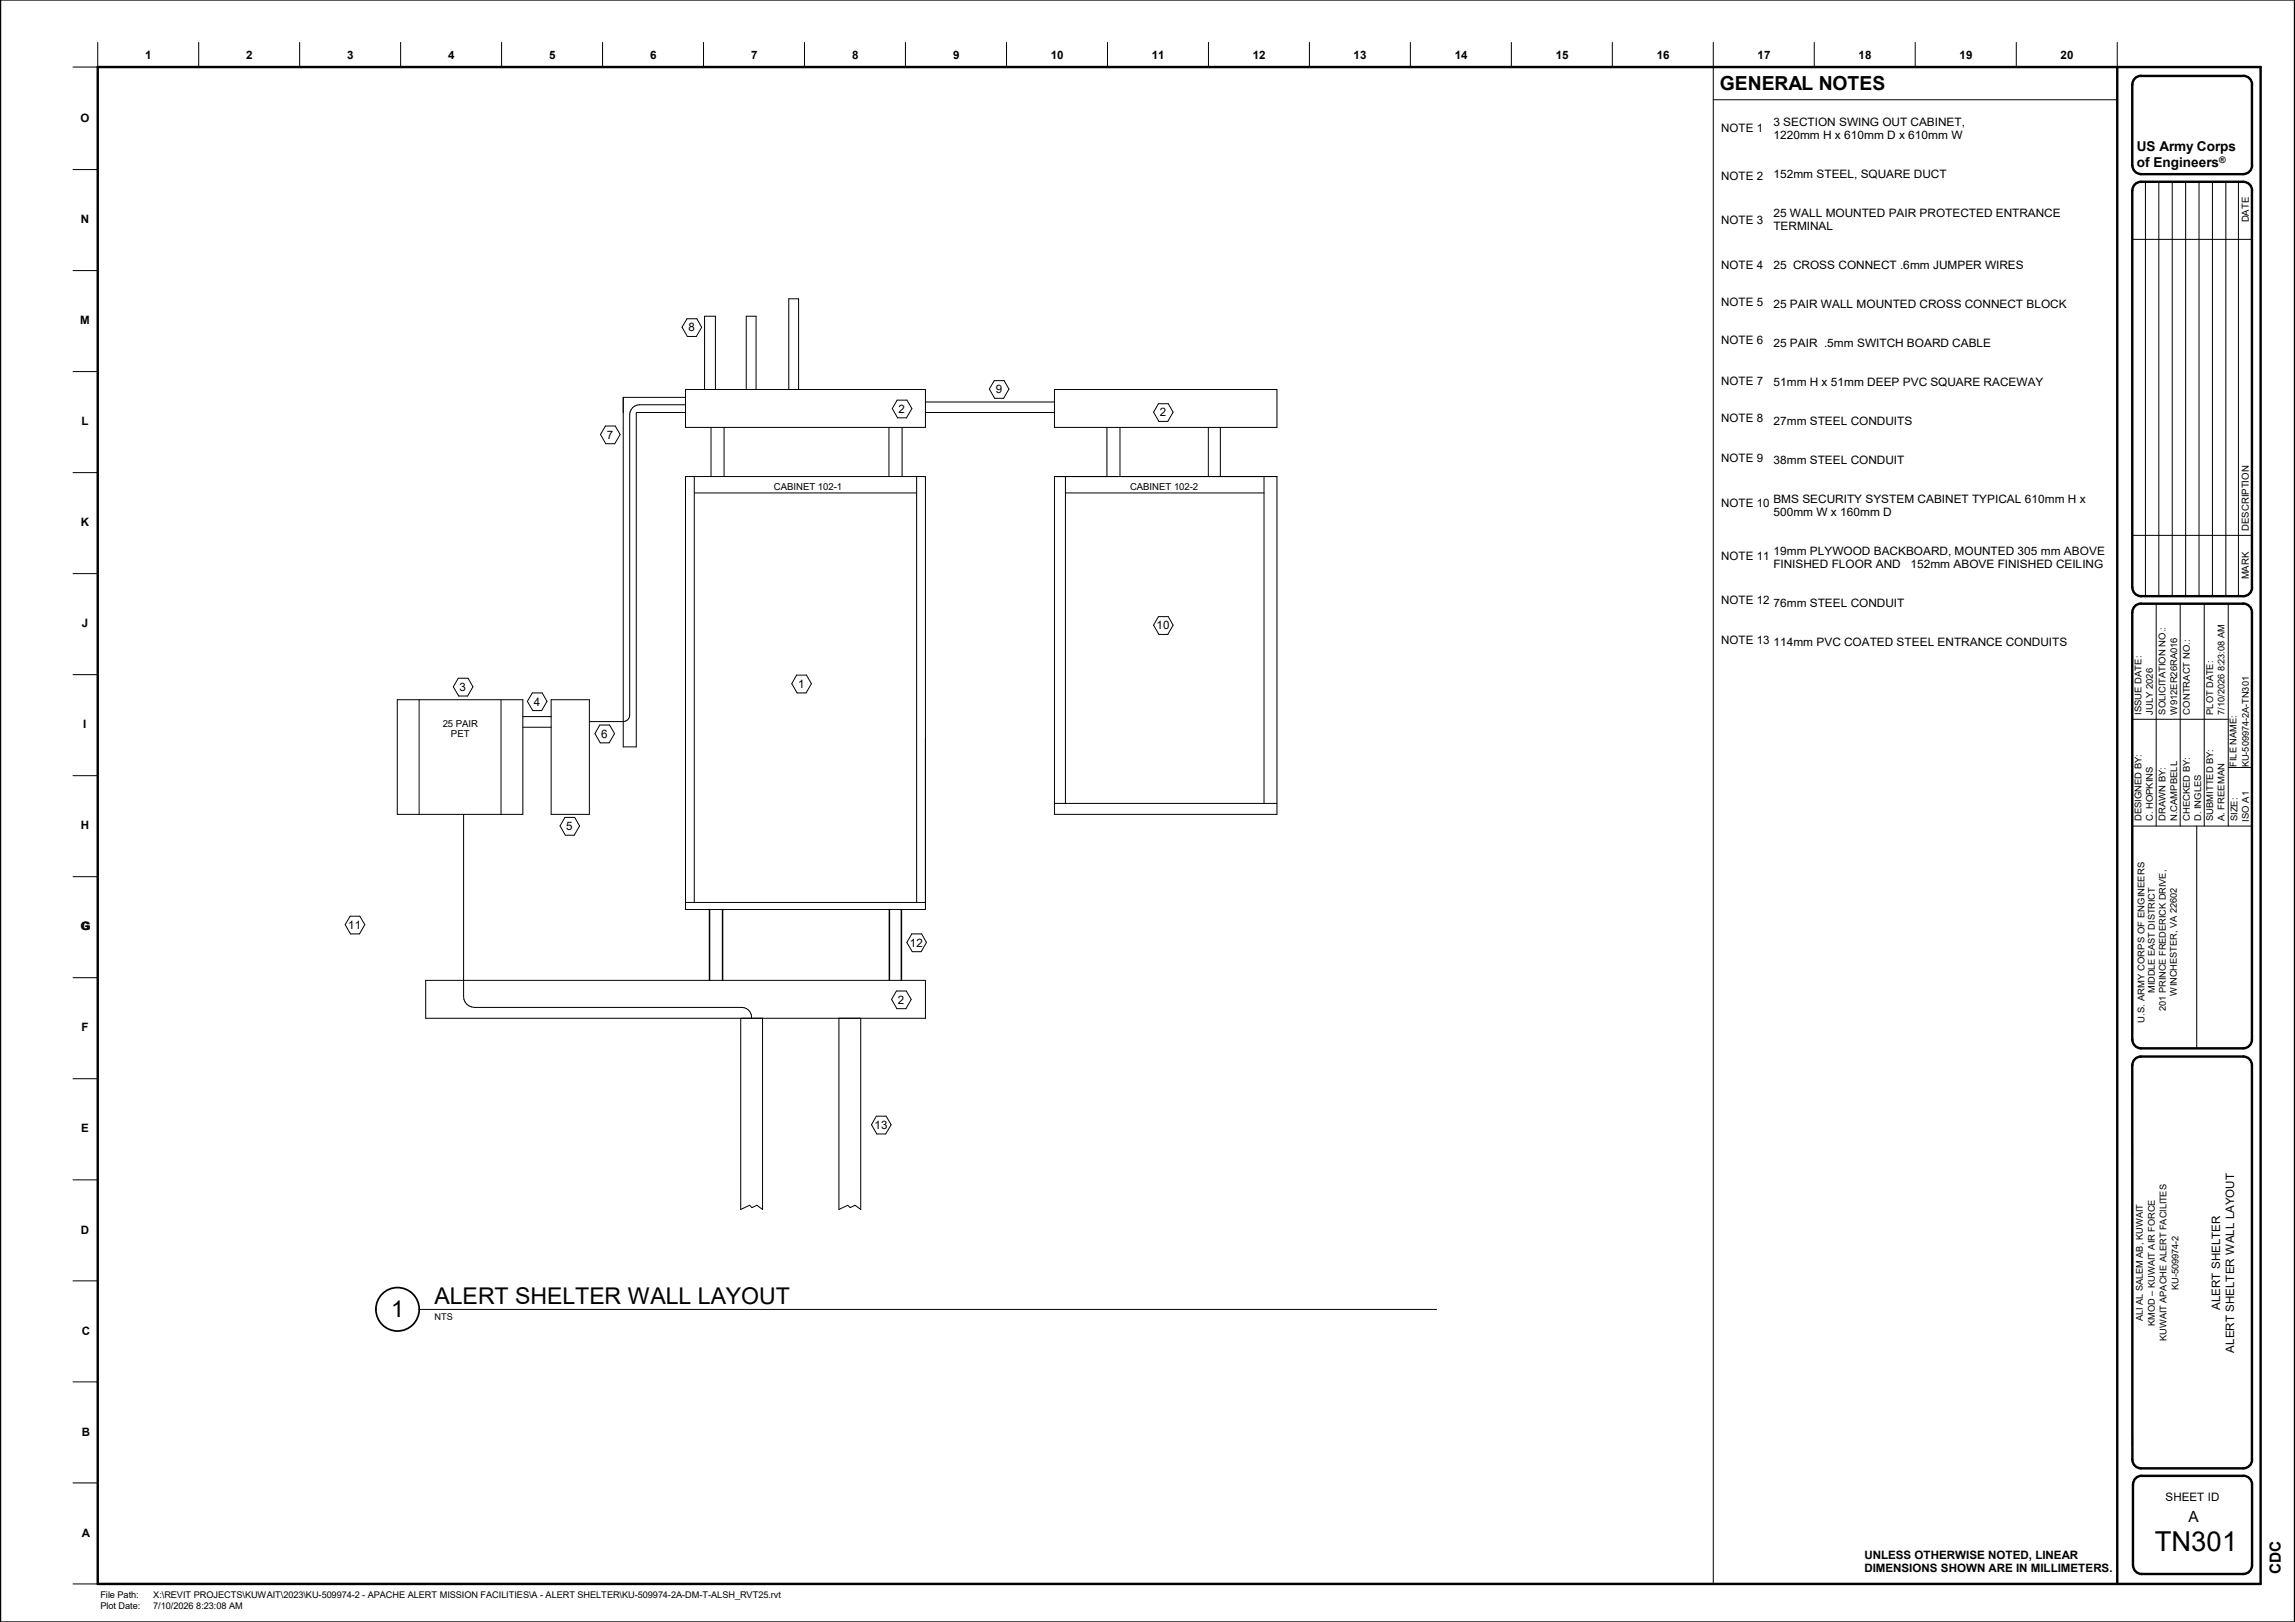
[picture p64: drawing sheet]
<svg xmlns="http://www.w3.org/2000/svg" width="841mm" height="594mm" viewBox="0 0 841 594" stroke-linecap="round" stroke-linejoin="round" font-family="sans-serif">
<defs><g id="words">
<text font-size="10.1" x="789.6" y="567.9">TN301</text>
<g font-size="8.5">
<text x="159.2" y="477.6">ALERT SHELTER WALL LAYOUT</text>
<text x="143.3" y="482.3">1</text>
</g>
<text font-size="7.1" x="630.3" y="33.1">GENERAL NOTES</text>
<g font-size="5.6">
<text x="802" y="557.4">A</text>
<text x="835.9" y="576.7" transform="rotate(-90 835.9 576.7)">CDC</text>
</g>
<g font-size="5">
<text x="783.1" y="55.5">US Army Corps</text>
<text x="783.1" y="61.3">of Engineers</text>
</g>
<g font-size="4.3">
<text x="630.7" y="48.5">NOTE 1</text>
<text x="630.7" y="66">NOTE 2</text>
<text x="630.7" y="82">NOTE 3</text>
<text x="630.7" y="98.5">NOTE 4</text>
<text x="630.7" y="112.1">NOTE 5</text>
<text x="252.3" y="121.4">8</text>
<text x="630.7" y="125.9">NOTE 6</text>
<text x="630.7" y="141">NOTE 7</text>
<text x="364.9" y="144.1">9</text>
<text x="329.3" y="151.2">2</text>
<text x="425.1" y="152.5">2</text>
<text x="630.7" y="154.6">NOTE 8</text>
<text x="222.4" y="160.7">7</text>
<text x="630.7" y="169.4">NOTE 9</text>
<text x="630.7" y="185.6">NOTE 10</text>
<text x="630.7" y="205.1">NOTE 11</text>
<text x="630.7" y="221.1">NOTE 12</text>
<text x="423.8" y="230.5">10</text>
<text x="630.7" y="236">NOTE 13</text>
<text x="292.5" y="251.9">1</text>
<text x="168.4" y="253.1">3</text>
<text x="195.6" y="258.4">4</text>
<text x="220.3" y="270.2">6</text>
<text x="207.5" y="304">5</text>
<text x="127.6" y="340.2">11</text>
<text x="333.5" y="346.7">12</text>
<text x="329.1" y="367.6">2</text>
<text x="320.5" y="413.5">13</text>
<text x="813.6" y="479.8" transform="rotate(-90 813.6 479.8)">ALERT SHELTER</text>
<text x="818.7" y="495.4" transform="rotate(-90 818.7 495.4)">ALERT SHELTER WALL LAYOUT</text>
<text x="793.6" y="549.7">SHEET ID</text>
</g>
<g font-size="4.2">
<text x="53.2" y="21.6">1</text>
<text x="90.2" y="21.6">2</text>
<text x="127.2" y="21.6">3</text>
<text x="164.2" y="21.6">4</text>
<text x="201.3" y="21.6">5</text>
<text x="238.2" y="21.6">6</text>
<text x="275.2" y="21.6">7</text>
<text x="312.2" y="21.6">8</text>
<text x="349.2" y="21.6">9</text>
<text x="385.1" y="21.6">10</text>
<text x="422.1" y="21.6">11</text>
<text x="459.1" y="21.6">12</text>
<text x="496.1" y="21.6">13</text>
<text x="533.1" y="21.6">14</text>
<text x="570.1" y="21.6">15</text>
<text x="607.1" y="21.6">16</text>
<text x="644.1" y="21.6">17</text>
<text x="681.1" y="21.6">18</text>
<text x="718.1" y="21.6">19</text>
<text x="755.1" y="21.6">20</text>
<text x="29.5" y="44.7">O</text>
<text x="649.9" y="46.1">3 SECTION SWING OUT CABINET,</text>
<text x="649.9" y="50.9">1220mm H x 610mm D x 610mm W</text>
<text x="649.9" y="65.2">152mm STEEL, SQUARE DUCT</text>
<text x="29.6" y="81.7">N</text>
<text x="649.9" y="79.5">25 WALL MOUNTED PAIR PROTECTED ENTRANCE</text>
<text x="649.9" y="84.2">TERMINAL</text>
<text x="649.9" y="98.6">25 CROSS CONNECT .6mm JUMPER WIRES</text>
<text x="649.9" y="112.8">25 PAIR WALL MOUNTED CROSS CONNECT BLOCK</text>
<text x="29.4" y="118.7">M</text>
<text x="649.9" y="127.1">25 PAIR .5mm SWITCH BOARD CABLE</text>
<text x="649.9" y="141.4">51mm H x 51mm DEEP PVC SQUARE RACEWAY</text>
<text x="29.9" y="155.7">L</text>
<text x="649.9" y="155.7">27mm STEEL CONDUITS</text>
<text x="649.9" y="170">38mm STEEL CONDUIT</text>
<text x="649.9" y="184.3">BMS SECURITY SYSTEM CABINET TYPICAL 610mm H x</text>
<text x="649.9" y="189.1">500mm W x 160mm D</text>
<text x="29.6" y="192.7">K</text>
<text x="649.9" y="203.3">19mm PLYWOOD BACKBOARD, MOUNTED 305 mm ABOVE</text>
<text x="649.9" y="208.1">FINISHED FLOOR AND</text>
<text x="700.1" y="208.1">152mm ABOVE FINISHED CEILING</text>
<text x="649.9" y="222.4">76mm STEEL CONDUIT</text>
<text x="29.9" y="229.7">J</text>
<text x="649.9" y="236.7">114mm PVC COATED STEEL ENTRANCE CONDUITS</text>
<text x="30.5" y="266.7">I</text>
<text x="29.6" y="303.7">H</text>
<text x="29.5" y="340.7">G</text>
<text x="29.9" y="340.8">G</text>
<text x="29.9" y="377.7">F</text>
<text x="29.7" y="414.8">E</text>
<text x="29.6" y="451.8">D</text>
<text x="29.9" y="489">C</text>
<text x="29.9" y="525.9">B</text>
<text x="29.9" y="562.9">A</text>
<text x="683.2" y="570.8">UNLESS OTHERWISE NOTED, LINEAR</text>
<text x="683.2" y="575.8">DIMENSIONS SHOWN ARE IN MILLIMETERS.</text>
</g>
<g font-size="3.5">
<text x="824.1" y="81.4" transform="rotate(-90 824.1 81.4)">DATE</text>
<text x="283.6" y="179.3">CABINET 102-1</text>
<text x="414.1" y="179.3">CABINET 102-2</text>
<text x="824.1" y="194.4" transform="rotate(-90 824.1 194.4)">DESCRIPTION</text>
<text x="824.1" y="212.2" transform="rotate(-90 824.1 212.2)">MARK</text>
<text x="162.3" y="266.1">25 PAIR</text>
<text x="165.3" y="270.1">PET</text>
</g>
<g font-size="3.4">
<text x="784.8" y="261.7" transform="rotate(-90 784.8 261.7)">ISSUE DATE:</text>
<text x="788.9" y="261.7" transform="rotate(-90 788.9 261.7)">JULY 2026</text>
<text x="793.6" y="261.7" transform="rotate(-90 793.6 261.7)">SOLICITATION NO.:</text>
<text x="797.8" y="261.7" transform="rotate(-90 797.8 261.7)">W912ER26RA016</text>
<text x="802.4" y="261.7" transform="rotate(-90 802.4 261.7)">CONTRACT NO.:</text>
<text x="811.1" y="261.7" transform="rotate(-90 811.1 261.7)">PLOT DATE:</text>
<text x="815.2" y="261.7" transform="rotate(-90 815.2 261.7)">7/10/2026 8:23:08 AM</text>
<text x="819.6" y="280.8" transform="rotate(-90 819.6 280.8)">FILE NAME:</text>
<text x="824.1" y="281.1" transform="rotate(-90 824.1 281.1)">KU-509974-2A-TN301</text>
<text x="784.8" y="300.8" transform="rotate(-90 784.8 300.8)">DESIGNED BY:</text>
<text x="788.9" y="300.8" transform="rotate(-90 788.9 300.8)">C. HOPKINS</text>
<text x="793.6" y="300.8" transform="rotate(-90 793.6 300.8)">DRAWN BY:</text>
<text x="797.8" y="300.8" transform="rotate(-90 797.8 300.8)">N.CAMPBELL</text>
<text x="802.4" y="300.8" transform="rotate(-90 802.4 300.8)">CHECKED BY:</text>
<text x="806.6" y="300.8" transform="rotate(-90 806.6 300.8)">D. INGLES</text>
<text x="811.1" y="300.8" transform="rotate(-90 811.1 300.8)">SUBMITTED BY:</text>
<text x="815.2" y="300.8" transform="rotate(-90 815.2 300.8)">A. FREEMAN</text>
<text x="820" y="300.8" transform="rotate(-90 820 300.8)">SIZE:</text>
<text x="824.1" y="300.9" transform="rotate(-90 824.1 300.9)">ISO A1</text>
<text x="789.7" y="363.8" transform="rotate(-90 789.7 363.8)">MIDDLE EAST DISTRICT</text>
<text x="797.7" y="364.6" transform="rotate(-90 797.7 364.6)">WINCHESTER, VA 22602</text>
<text x="793.7" y="370.2" transform="rotate(-90 793.7 370.2)">201 PRINCE FREDERICK DRIVE,</text>
<text x="785.8" y="374.5" transform="rotate(-90 785.8 374.5)">U.S. ARMY CORPS OF ENGINEERS</text>
<text x="798.3" y="472.5" transform="rotate(-90 798.3 472.5)">KU-509974-2</text>
<text x="159.2" y="483.5">NTS</text>
<text x="785.2" y="483.9" transform="rotate(-90 785.2 483.9)">ALI AL SALEM AB, KUWAIT</text>
<text x="789.7" y="485.6" transform="rotate(-90 789.7 485.6)">KMOD – KUWAIT AIR FORCE</text>
<text x="794" y="491.3" transform="rotate(-90 794 491.3)">KUWAIT APACHE ALERT FACILITES</text>
<text x="36.8" y="585.4">File Path:</text>
<text x="56.1" y="585.4">X:\REVIT PROJECTS\KUWAIT\2023\KU-509974-2 - APACHE ALERT MISSION FACILITIES\A - ALERT SHELTER\KU-509974-2A-DM-T-ALSH_RVT25.rvt</text>
<text x="36.8" y="589.5">Plot Date:</text>
<text x="56.1" y="589.5">7/10/2026 8:23:08 AM</text>
</g>
<text font-size="3.3" x="813.3" y="59.8">®</text>
</g></defs>
<g fill="none" stroke="#000" stroke-width=".37">
<path d="M35.8 15.5v9.1h-9M72.8 15.5v9.1M109.8 15.5v9.1M146.8 15.5v9.1M183.8 15.5v9.1M220.8 15.5v9.1M257.8 15.5v9.1M294.8 15.5v9.1M331.8 15.5v9.1M368.9 15.5v9.1M405.8 15.5v9.1M442.8 15.5v9.1"/>
<path d="M479.8 15.5v9.1M516.8 15.5v9.1M553.8 15.5v9.1M590.8 15.5v9.1M627.8 15.5v564.6M664.8 15.5v9.1M701.8 15.5v9.1M738.9 15.5v9.1M775.9 15.5v9.1h-148.1M627.8 36.5h148.1M26.8 62.1h9M786.2 66.6v151.8"/>
<path d="M791.1 66.6v151.8M796 66.6v151.8M800.9 66.6v151.8M805.9 66.6v151.8M810.8 66.6v151.8M815.7 66.6v151.8M820.3 66.6v151.8M26.8 99.1h9M781.4 87.7h43.8M251.8 116.8h3.6l1.7 3-1.9 3.4h-3.3l-2-3.4zM26.8 136.1h9M364.4 139.4h3.6l1.7 3.1-1.9 3.4h-3.3l-2-3.4z"/>
<path d="M221.9 156h3.6l1.7 3.1-1.9 3.4h-3.3l-2-3.4zM233.2 151.1h18M251.2 142.7h87.9v13.9h-87.9zM251.2 145.5h-22.8v128.1h4.8v-122.5M251.2 148.3h-16.8a3.6 3.6 0 0 0-3.6 3.6v110a2.37 2.37 0 0 1-2.4 2.4h-12.4M258.2 142.7v-26.9h4v26.9M260.6 156.6v17.9M265.3 156.6v17.9M273.5 142.7v-26.9h3.6v26.9M289.1 142.7v-33.3h3.6v33.3M325.8 156.6v17.9M328.8 146.6h3.6l1.8 3-2 3.4h-3.3l-1.9-3.4z"/>
<path d="M330.6 156.6v17.9M339.1 147.2h47.3M339.1 151.1h47.3M386.4 142.7h81.6v13.9h-81.6zM405.6 156.6v17.9M410.4 156.6v17.9M424.5 147.9h3.6l1.8 3.1-2 3.3h-3.2l-2-3.3zM442.8 156.6v17.9M447.2 156.6v17.9M26.8 173.1h9M251.2 174.5h87.9v158.6h-87.9zM254.4 174.5v156"/>
<path d="M335.9 174.5v156M386.4 174.5h81.6v123.8h-81.6zM390.4 174.5v119.8M463.2 174.5v119.8M254.4 180.6h81.5M390.4 180.6h72.8M781.4 196.1h43.8M26.8 210.1h9M424.5 225.8h3.6l1.8 3.2-2 3.4h-3.2l-2-3.4zM790.2 221.1v81.5M799 221.1v81.5M807.8 221.1v81.5"/>
<path d="M816.6 221.1v81.5M26.8 247.1h9M145.6 256.3h46v42h-46zM153.6 256.3v42M167.9 248.4h3.6l1.8 3.1-1.9 3.4h-3.3l-2-3.4zM183.6 256.3v42M195.1 253.8h3.6l1.7 3.1-1.9 3.4h-3.3l-1.9-3.4zM202 256.3h14v42h-14zM291.9 247.3h3.6l1.8 3.1-1.9 3.4h-3.3l-1.9-3.4zM191.6 262.5h10.4M191.6 266.4h10.4M219.8 265.6h3.6l1.8 3.1-2 3.4h-3.2l-2-3.4z"/>
<path d="M781.4 263.4h35.2M26.8 284.1h9M169.9 298.3v66.7a4 4 0 0 0 4 4h97.9a3.6 3.6 0 0 1 3.6 4M207 299.4h3.6l1.8 3.1-2 3.4h-3.2l-2-3.4zM386.4 294.3h81.6M816.6 281.1h8.6M781.4 302.6h43.8M805 302.6v81.4M26.8 321.1h9M128.3 335.6h3.6l1.8 3.1-2 3.4h-3.3l-1.9-3.4zM251.2 330.5h87.9M26.8 358.1h9"/>
<path d="M156 359.1h183.1v13.9h-183.1zM334.1 342.1h3.6l1.8 3.1-1.9 3.4h-3.3l-2-3.4zM271.4 373v70l3.3-1.5 .8 .8 1.9-.8 2 1.5v-70M307.4 373v70l3.3-1.5 .8 .8 1.9-.8 2 1.5v-70M328.5 363h3.6l1.8 3.1-1.9 3.3h-3.3l-2-3.3zM26.8 395.1h9M321.1 408.8h3.6l1.9 3.1-2 3.4h-3.3l-1.9-3.4zM26.8 432.1h9M26.8 469.1h9M26.8 506.1h9M26.8 543.1h9M26.8 580.1h9"/>
</g>
<path d="M260 333.1v26M264.8 333.1v26M325.9 333.1v26M330.3 333.1v26" fill="none" stroke="#000" stroke-width=".55"/>
<g fill="none" stroke="#000" stroke-width=".89">
<path d="M0 0v594.1M841 0v594.1M35.8 24.6h792.6v555.5h-792.6zM775.9 24.6v555.5M781.4 31v29.6M784.6 27.8h37.5M784.6 27.8a3.1 3.1 0 0 0-3.2 3.1M822.1 27.8a3.2 3.2 0 0 1 3.2 3.1l-.1 29.7M781.4 69.8v145.4M781.4 60.6a3.2 3.2 0 0 0 3.2 3.2h37.5M822.1 66.6h-37.5a3.1 3.1 0 0 0-3.2 3.2M822.1 66.6a3.2 3.2 0 0 1 3.2 3.2"/>
<path d="M825.2 69.8l.1 145.4a3.2 3.2 0 0 1-3.2 3.2M825.3 60.6a3.2 3.2 0 0 1-3.2 3.2M781.4 215.2a3.2 3.2 0 0 0 3.2 3.2h37.5M781.4 224.3v156.5M781.4 224.2a3.1 3.1 0 0 1 3.2-3.1h37.5a3.2 3.2 0 0 1 3.1 3.2v156.5a3.2 3.2 0 0 1-3.1 3.2h-37.5a3.2 3.2 0 0 1-3.2-3.2M781.4 390.1v144.5a3.2 3.2 0 0 0 3.2 3.2h37.5M781.4 390.1a3.1 3.1 0 0 1 3.2-3.1h37.5a3.2 3.2 0 0 1 3.1 3.1l.1 144.5a3.2 3.2 0 0 1-3.2 3.2M784.8 540.6l37.3-.1a3.2 3.2 0 0 1 3.2 3.2v29.6a3.2 3.2 0 0 1-3.2 3.2h-37.3M784.9 540.5a3.2 3.2 0 0 0-3.3 3.2l.1 29.6a3.2 3.2 0 0 0 3.2 3.2"/>
</g>
<circle cx="145.7" cy="479.5" r="7.9" fill="none" stroke="#000" stroke-width=".63"/>
<g fill="#fff">
<path d="M159.2 480.4h6.8v3.9h-6.8z"/>
<path d="M143.3 474.7h4.7v9.5h-4.7z"/>
<path d="M159.2 470h130.3v9.4h-130.3z"/>
</g>
<path d="M153.6 479.6h372.9" fill="none" stroke="#000" stroke-width=".37"/>
<g fill="#fff">
<path d="M649.9 42.3h71.4v4.8h-71.4z"/>
<path d="M649.9 47.1h69.5v4.8h-69.5z"/>
<path d="M649.9 61.4h63.5v4.8h-63.5z"/>
<path d="M649.9 75.7h106.5v4.7h-106.5z"/>
<path d="M649.9 80.4h21.9v4.8h-21.9z"/>
<path d="M649.9 94.7h91.8v4.8h-91.8z"/>
<path d="M649.9 109h107.4v4.8h-107.4z"/>
<path d="M649.9 123.3h79.8v4.8h-79.8z"/>
<path d="M649.9 137.6h99v4.8h-99z"/>
<path d="M649.9 151.9h50.9v4.8h-50.9z"/>
<path d="M649.9 166.2h48v4.7h-48z"/>
<path d="M649.9 180.5h115.6v4.7h-115.6z"/>
<path d="M649.9 185.3h43.3v4.7h-43.3z"/>
<path d="M649.9 199.5h122.7v4.8h-122.7z"/>
<path d="M649.9 204.3h120.9v4.7h-120.9z"/>
<path d="M649.9 218.6h48v4.8h-48z"/>
<path d="M649.9 232.9h107.7v4.8h-107.7z"/>
<path d="M630.7 44.7h15.4v4.7h-15.4z"/>
<path d="M630.7 62.2h15.4v4.8h-15.4z"/>
<path d="M630.7 78.2h15.4v4.8h-15.4z"/>
<path d="M630.7 94.7h15.4v4.8h-15.4z"/>
<path d="M630.7 108.3h15.4v4.8h-15.4z"/>
<path d="M630.7 122h15.4v4.8h-15.4z"/>
<path d="M630.7 137.2h15.4v4.8h-15.4z"/>
<path d="M630.7 150.8h15.4v4.8h-15.4z"/>
<path d="M630.7 165.6h15.4v4.8h-15.4z"/>
<path d="M630.7 181.8h17.8v4.8h-17.8z"/>
<path d="M630.7 201.3h17.8v4.7h-17.8z"/>
<path d="M630.7 217.3h17.8v4.8h-17.8z"/>
<path d="M630.7 232.2h17.8v4.8h-17.8z"/>
</g>
<use href="#words"/>
</svg>
